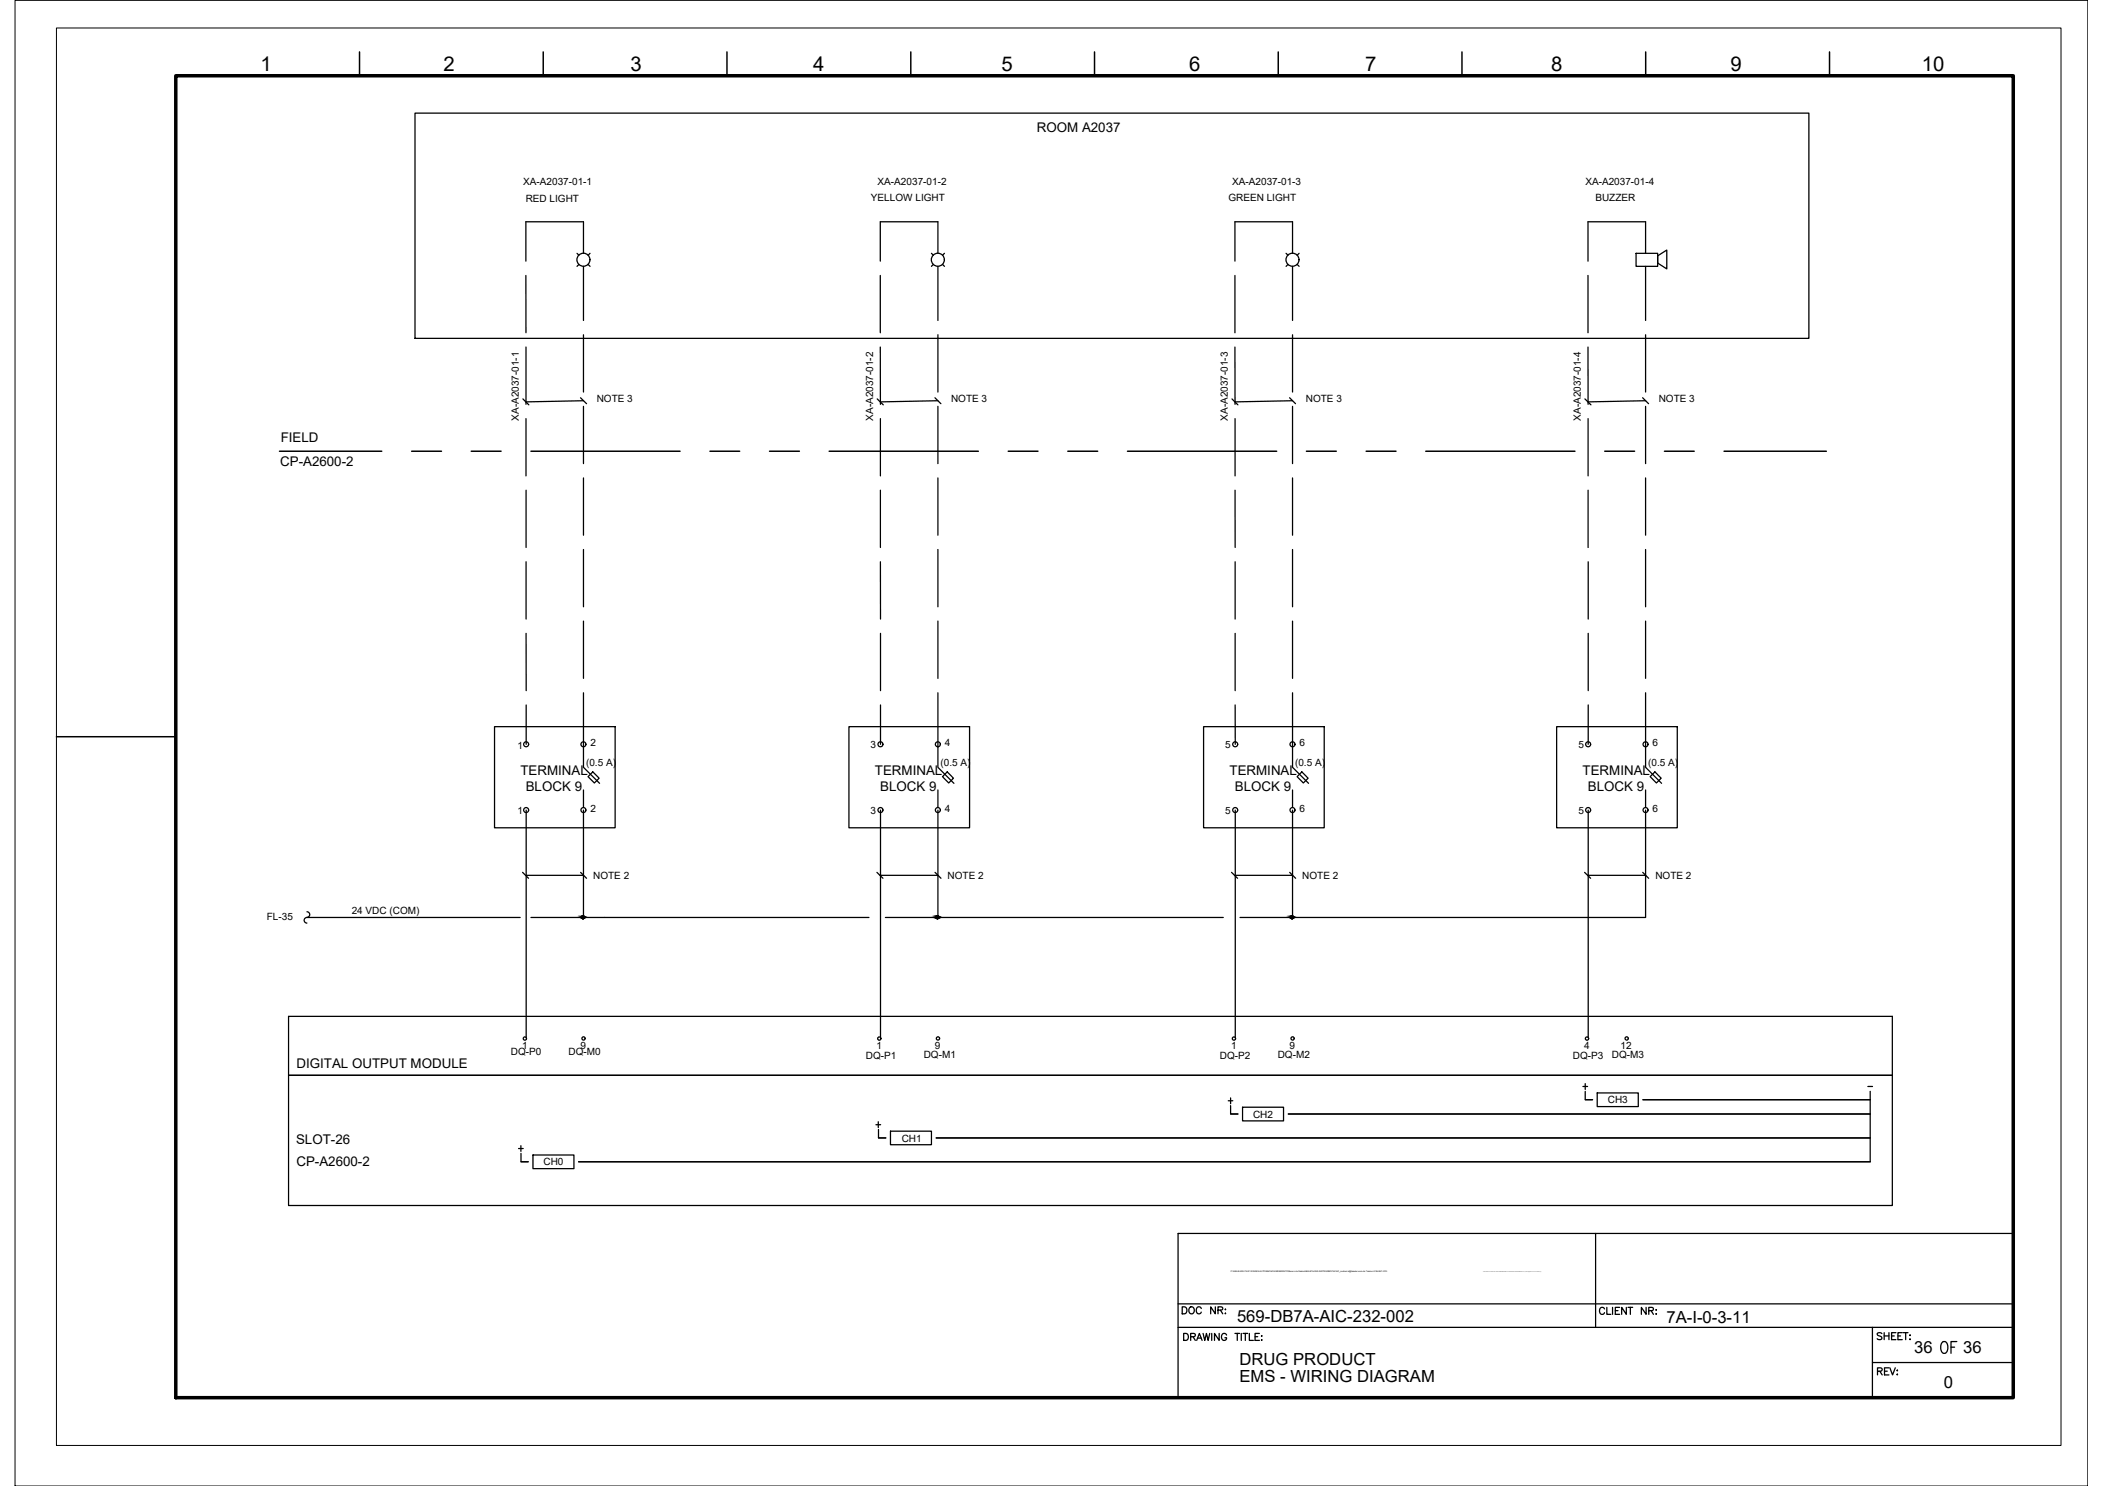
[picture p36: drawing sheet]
<svg xmlns="http://www.w3.org/2000/svg" width="420mm" height="297mm" viewBox="0 0 420 297" stroke-linecap="round" stroke-linejoin="round" font-family="sans-serif">
<defs><g id="words">
<text font-size="5.3" x="387" y="271.6">OF</text>
<g font-size="4.1">
<text x="52.1" y="14.1">1</text>
<text x="88.6" y="14.1">2</text>
<text x="126" y="14.1">3</text>
<text x="162.5" y="14.1">4</text>
<text x="200.2" y="14.1">5</text>
<text x="237.7" y="14.1">6</text>
<text x="272.9" y="14.1">7</text>
<text x="310" y="14.1">8</text>
<text x="345.9" y="14.1">9</text>
<text x="384.2" y="14.1">10</text>
</g>
<g font-size="3.3">
<text x="247.3" y="264.3">569-DB7A-AIC-232-002</text>
<text x="333.1" y="264.5">7A-I-0-3-11</text>
<text x="247.8" y="272.8">DRUG PRODUCT</text>
<text x="382.6" y="270.4">36</text>
<text x="392.4" y="270.4">36</text>
<text x="247.8" y="276.2">EMS - WIRING DIAGRAM</text>
<text x="388.5" y="277.5">0</text>
</g>
<g font-size="2.7">
<text x="207.2" y="26.3">ROOM A2037</text>
<text x="56.1" y="88.3">FIELD</text>
<text x="56" y="93.2">CP-A2600-2</text>
<text x="104" y="154.9">TERMINAL</text>
<text x="174.9" y="154.9">TERMINAL</text>
<text x="245.8" y="154.9">TERMINAL</text>
<text x="316.3" y="154.9">TERMINAL</text>
<text x="105.1" y="158.1">BLOCK 9</text>
<text x="175.9" y="158.1">BLOCK 9</text>
<text x="246.8" y="158.1">BLOCK 9</text>
<text x="317.4" y="158.1">BLOCK 9</text>
<text x="59.3" y="213.4">DIGITAL OUTPUT MODULE</text>
<text x="59.2" y="228.6">SLOT-26</text>
<text x="59.2" y="233.2">CP-A2600-2</text>
</g>
<text font-size="2.6" x="372.5" y="218.4">-</text>
<g font-size="2">
<text x="104.6" y="37">XA-A2037-01-1</text>
<text x="105.1" y="40.3">RED LIGHT</text>
<text x="174.1" y="40.1">YELLOW LIGHT</text>
<text x="175.4" y="37">XA-A2037-01-2</text>
<text x="245.5" y="40.1">GREEN LIGHT</text>
<text x="246.3" y="37">XA-A2037-01-3</text>
<text x="316.9" y="37">XA-A2037-01-4</text>
<text x="318.9" y="40.1">BUZZER</text>
<text x="119.3" y="80.3">NOTE 3</text>
<text x="190.1" y="80.3">NOTE 3</text>
<text x="261" y="80.3">NOTE 3</text>
<text x="331.6" y="80.3">NOTE 3</text>
<text x="103.7" y="84.1" transform="rotate(-90 103.7 84.1)">XA-A2037-01-1</text>
<text x="174.5" y="84.1" transform="rotate(-90 174.5 84.1)">XA-A2037-01-2</text>
<text x="245.4" y="84.1" transform="rotate(-90 245.4 84.1)">XA-A2037-01-3</text>
<text x="316" y="84.1" transform="rotate(-90 316 84.1)">XA-A2037-01-4</text>
<text x="103.5" y="149.6">1</text>
<text x="118" y="149.2">2</text>
<text x="174" y="149.6">3</text>
<text x="188.8" y="149.2">4</text>
<text x="244.9" y="149.6">5</text>
<text x="259.7" y="149.2">6</text>
<text x="315.5" y="149.6">5</text>
<text x="330.3" y="149.2">6</text>
<text x="117.1" y="153">(0.5 A)</text>
<text x="188" y="153">(0.5 A)</text>
<text x="258.9" y="153">(0.5 A)</text>
<text x="329.4" y="153">(0.5 A)</text>
<text x="103.5" y="162.8">1</text>
<text x="118" y="162.4">2</text>
<text x="174" y="162.7">3</text>
<text x="188.8" y="162.4">4</text>
<text x="244.9" y="162.7">5</text>
<text x="259.7" y="162.3">6</text>
<text x="315.5" y="162.7">5</text>
<text x="330.3" y="162.3">6</text>
<text x="118.6" y="175.8">NOTE 2</text>
<text x="189.4" y="175.8">NOTE 2</text>
<text x="260.3" y="175.8">NOTE 2</text>
<text x="330.9" y="175.8">NOTE 2</text>
<text x="53.3" y="183.9">FL-35</text>
<text x="70.3" y="182.8">24 VDC (COM)</text>
<text x="104.4" y="209.7">1</text>
<text x="116" y="209.6">9</text>
<text x="175.2" y="209.7">1</text>
<text x="186.9" y="209.6">9</text>
<text x="246.1" y="209.7">1</text>
<text x="257.8" y="209.6">9</text>
<text x="316.6" y="209.7">4</text>
<text x="323.9" y="209.6">12</text>
<text x="102.1" y="210.8">DQ-P0</text>
<text x="113.7" y="210.8">DQ-M0</text>
<text x="173.1" y="211.6">DQ-P1</text>
<text x="184.6" y="211.6">DQ-M1</text>
<text x="243.8" y="211.6">DQ-P2</text>
<text x="255.4" y="211.6">DQ-M2</text>
<text x="314.4" y="211.6">DQ-P3</text>
<text x="322.2" y="211.6">DQ-M3</text>
<text x="321.4" y="220.5">CH3</text>
<text x="250.5" y="223.4">CH2</text>
<text x="108.6" y="232.9">CH0</text>
<text x="180.2" y="228.2">CH1</text>
</g>
<text font-size=".4" x="246" y="254.3">P:\569-BAXALTA\01.ENG\03.AUTOMACAO\ANDAMENTO\Banco de Dados\569-B7A-INS-INSTRUMENTACAO_moliveira@tessler-com-br-Tessler-5164457.JPG</text>
</g></defs>
<!-- layer: I_DATA -->
<g fill="none" stroke="#000" stroke-width=".25">
<path d="M83 22.6h278.6v45h-278.6zM115.3 50.6l.4 .4M115.7 52.9l-.4 .3M117.6 52.9l.3 .3M117.9 50.6l-.3 .4M186.2 50.6l.4 .4M186.6 52.9l-.4 .3M188.4 52.9l.4 .3M188.8 50.6l-.4 .4M257.1 50.6l.4 .4M257.5 52.9l-.4 .3M259.3 52.9l.4 .3"/>
<path d="M259.7 50.6l-.4 .4M104.5 79.7l1.2 1.2M116 79.5l1.2 1.2M175.3 79.7l1.3 1.2M186.9 79.5l1.2 1.2M246.3 79.7l1.1 1.2M257.8 79.5l1.2 1.2M316.8 79.7l1.2 1.2M328.3 79.5l1.2 1.2M116.6 80.1l-11.5 .2M187.5 80.1l-11.5 .2M258.4 80.1l-11.6 .2"/>
<path d="M328.9 80.1l-11.5 .2M98.8 145.3h24.2v20.2h-24.2zM169.7 145.3h24.1v20.2h-24.1zM240.6 145.3h24.1v20.2h-24.1zM311.2 145.3h24.1v20.2h-24.1zM104.5 174.4l1.1 1.2M105.1 175h11.5M116.1 174.4l1.1 1.2M175.3 174.4l1.2 1.2M175.9 175h11.6M186.9 174.4l1.2 1.2M246.2 174.4l1.2 1.2"/>
<path d="M246.8 175h11.6M257.8 174.4l1.2 1.2M316.7 174.4l1.2 1.2M317.4 175h11.6M328.4 174.4l1.1 1.2M57.7 203.2h320.5v37.8h-320.5zM246 219.5v1.1M316.4 217.2h.9M316.9 218.2v1.6h1.4h-1.4M316.9 216.6v1.2M319.3 218.5h8.2v2.7h-8.2zM328.4 219.8h45.4"/>
<path d="M373.8 218.2v14h-258.1M378.2 215h-320.5h320.5M103.7 229.6h.9M104.1 229v1.2M104.1 230.6v1.6h1.5h-1.5M106.5 230.9h8.2v2.7h-8.2zM175.1 224.8h.9M175.6 224.2v1.2M175.6 225.8v1.7h1.5h-1.5M178 226.1h8.2v2.7h-8.2zM187.1 227.5h186.7M245.5 220h.9"/>
<path d="M246 221v1.7h1.4h-1.4M248.4 221.3h8.2v2.8h-8.2zM257.5 222.7h116.3"/>
<circle cx="116.6" cy="51.9" r="1.3"/>
<circle cx="187.5" cy="51.9" r="1.3"/>
<circle cx="258.3" cy="51.9" r="1.3"/>
<circle cx="105.2" cy="148.8" r=".5"/>
<circle cx="116.6" cy="148.8" r=".5"/>
<circle cx="176" cy="148.8" r=".5"/>
<circle cx="187.5" cy="148.8" r=".5"/>
<circle cx="246.9" cy="148.8" r=".5"/>
<circle cx="258.3" cy="148.8" r=".5"/>
<circle cx="317.4" cy="148.8" r=".5"/>
<circle cx="328.9" cy="148.8" r=".5"/>
<circle cx="105.2" cy="161.9" r=".5"/>
<circle cx="116.6" cy="161.9" r=".5"/>
<circle cx="176" cy="161.9" r=".5"/>
<circle cx="187.5" cy="161.9" r=".5"/>
<circle cx="246.9" cy="161.9" r=".5"/>
<circle cx="258.3" cy="161.9" r=".5"/>
<circle cx="317.4" cy="161.9" r=".5"/>
<circle cx="328.9" cy="161.9" r=".5"/>
<circle cx="104.9" cy="207.6" r=".33"/>
<circle cx="116.6" cy="207.6" r=".33"/>
<circle cx="175.8" cy="207.6" r=".33"/>
<circle cx="187.5" cy="207.6" r=".33"/>
<circle cx="246.6" cy="207.6" r=".33"/>
<circle cx="258.4" cy="207.6" r=".33"/>
<circle cx="317.2" cy="207.6" r=".33"/>
<circle cx="325.2" cy="207.6" r=".33"/>
</g>
<!-- layer: G-TTLB-TTLB -->
<path d="M35.1 15.1h367.3v264.3h-367.3z" fill="none" stroke="#000" stroke-width=".7"/>
<!-- layer: G-TTLB-OTLN -->
<path d="M11.3 5.6h400.7v283.3h-400.7z" fill="none" stroke="#000" stroke-width=".2"/>
<!-- layer: G-TTLB-INDX -->
<path d="M71.9 10.4v4.7M108.6 10.4v4.7M145.3 10.4v4.7M182.1 10.4v4.7M218.8 10.4v4.7M255.5 10.4v4.7M292.2 10.4v4.7M329 10.4v4.7M365.7 10.4v4.7M11.3 147.3h23.8" fill="none" stroke="#000" stroke-width=".3"/>
<!-- layer: LGSP IA4$0$LG_PLOT -->
<path d="M318.9 246.6v18.7M235.5 279.4h166.9M235.5 260.6h166.9M235.5 265.3h166.9M374.3 272.4h28.1M374.3 265.3v14.1" fill="none" stroke="#000" stroke-width=".25"/>
<!-- layer: LG_PLOT -->
<g fill="none" stroke="#000" stroke-width=".25">
<path d="M402.4 246.6h-166.9v32.8M236.3 261.2h.5a.75 .75 0 0 1 .5 .7 .75 .75 0 0 1-.5 .7h-.5zM236.6 266.5h.5a.75 .75 0 0 1 .5 .7 .75 .75 0 0 1-.5 .7h-.5zM237.8 261.4l.1-.1a.66 .66 0 0 1 .8 .6 .66 .66 0 0 1-.8 .7l-.3-.5zM238 267.2l.8-.1 .1-.2v-.2l-.9-.2v1.4M238.5 267.2l.4 .7M239.2 267.9l.5-1.4 .6 1.4M239.4 267.5h.7M240.1 261.6a.51 .51 0 0 0-.6-.4 .51 .51 0 0 0-.4 .6v.3a.51 .51 0 0 0 .4 .5 .51 .51 0 0 0 .6-.3M240.5 266.5l.3 1.4 .4-1.4 .3 1.4 .3-1.4M242.2 266.5v1.4M242.9 261.2v1.4l-.9-1.4v1.4"/>
<path d="M243.5 261.9l.8-.1 .1-.2-.1-.2-.8-.2v1.4M243.7 266.5v1.4l-.9-1.4v1.4M243.9 261.9l.5 .7M244.9 261.8h.1zM244.9 262.6h.1zM245.2 266.9a.52 .52 0 0 0-.6-.4 .52 .52 0 0 0-.4 .6v.3a.51 .51 0 0 0 .5 .5 .51 .51 0 0 0 .5-.5h-.4M246.8 266.5h1M247.3 266.5v1.4M248.1 266.5v1.4M248.5 266.5h.9M248.9 266.5v1.4M249.7 266.5v1.4h.8"/>
<path d="M250.9 267.2h.5M251.7 266.5h-.8v1.4h.8M252.1 267.1h.2zM252.1 267.9h.2zM320.7 261.6a.51 .51 0 0 0-.6-.3 .51 .51 0 0 0-.4 .6v.3a.51 .51 0 0 0 .4 .5 .51 .51 0 0 0 .6-.3M321.2 261.3v1.4h.8M322.3 261.3v1.4M322.9 262h.5M323.7 261.3h-.8v1.4h.8M325.1 261.3v1.4l-1-1.4v1.4M325.4 261.3h.9M325.9 261.3v1.4"/>
<path d="M329 261.3v1.4l-.9-1.4v1.4M329.6 262l.8-.1 .1-.2-.1-.2-.8-.2v1.4M330 262l.5 .7M331 261.9h.1zM331 262.7h.1zM375.3 274.1l.8-.1 .1-.5-.9-.1v1.4M375.8 274.1l.4 .7M376.2 266.6l-.4-.2-.6 .2 .1 .3 .7 .3 .2 .2v.2l-.4 .2-.6-.2M376.6 266.4v1.4M376.6 267h1M376.7 274.1h.5M377.6 273.4h-.9v1.4h.9"/>
<path d="M377.6 266.4v1.4M377.8 273.4l.5 1.4 .5-1.4M378.1 267h.5M379 266.4h-.9v1.4h.9M379.2 273.9h.1zM379.2 274.8h.1zM379.4 267h.5M380.2 266.4h-.8v1.4h.8M380.4 266.4h1M380.9 266.4v1.4M381.7 266.9h.1zM381.8 267.7v.1z"/>
</g>
<!-- layer: I_LIMIT_LINE -->
<g fill="none" stroke="#000" stroke-width=".3">
<path d="M55.9 90.2h20.4M82.3 90.2h5.9M94.2 90.2h6M106.1 90.2h29.8M141.9 90.2h5.9M153.8 90.2h6M165.7 90.2h29.9M201.5 90.2h6M213.4 90.2h6M225.4 90.2h29.8M261.1 90.2h6M273.1 90.2h5.9"/>
<path d="M285 90.2h29.8M320.8 90.2h5.9M332.7 90.2h5.9M344.6 90.2h20.5"/>
</g>
<!-- layer: EI-CTRL -->
<path d="M116.6 149.3v4.1l3.2 3.2M116.6 157.9v3.5M118.5 154.3l1.3 1.3-1 .9-1.3-1.3zM187.5 149.3v4.1l3.2 3.2M187.5 157.9v3.5M189.3 154.3l1.3 1.3-1 .9-1.2-1.3zM258.4 149.3v4.1l3.2 3.2M258.4 157.9v3.5M260.2 154.3l1.3 1.3-1 .9-1.2-1.3zM328.9 149.3v4.1l3.2 3.2M328.9 157.9v3.5M330.8 154.3l1.2 1.3-.9 .9-1.3-1.3z" fill="none" stroke="#000" stroke-width=".25"/>
<!-- layer: I_TABS -->
<g fill="none" stroke="#000" stroke-width=".25">
<path d="M105.1 55.1v11.4M116.6 50.6v-6.3h-11.5v7.9M116.6 53.2v10.9M176 55.1v11.4M187.5 50.6v-6.3h-11.5v7.9M187.5 53.2v10.9M246.8 55.1v11.4M258.4 50.6v-6.3h-11.6v7.9M258.4 53.2v10.9M317.4 55.1v11.4M328.9 50.6v-6.3h-11.5v7.9M328.9 53.2v10.9"/>
<path d="M105.1 69.4v11.4M116.6 66.9v11.5M176 69.4v11.4M187.5 66.9v11.5M246.8 69.4l.1 11.4M258.4 66.9v11.5M317.4 69.4v11.4M328.9 66.9v11.5M105.1 83.7v11.4M105.2 98v11.4M116.6 81.2v11.5M116.6 95.5v11.5"/>
<path d="M176 83.7v11.4M176 98v11.4M187.5 81.2v11.5M187.5 95.5v11.5M246.9 98v11.4M246.9 83.7v11.4M258.4 81.2v11.5M258.4 95.5v11.5M317.4 83.7v11.4M317.4 98v11.4M328.9 81.2v11.5M328.9 95.5v11.5"/>
<path d="M105.2 112.3v11.4M116.6 109.8v11.5M176 112.3v11.4M187.5 109.8v11.5M246.9 112.3v11.4M258.4 109.8v11.5M317.5 112.3v11.4M328.9 109.8v11.5M105.2 126.6v11.5M116.6 124.1v11.5M116.6 138.5v10.8M176 126.6v11.5"/>
<path d="M187.5 124.1v11.5M187.5 138.5v10.8M246.9 126.6v11.5M258.4 124.1v11.5M258.4 138.5v10.8M317.5 126.6v11.5M328.9 124.1v11.5M328.9 138.5v10.8M105.2 140.9v7.9M176 140.9v7.9M246.9 140.9v7.9M317.5 140.9v7.9"/>
<path d="M61.4 182.3a.56 .56 0 0 1 .5 .5 .56 .56 0 0 1-.5 .6 .57 .57 0 0 0-.6 .5 .57 .57 0 0 0 .6 .6"/>
</g>
<!-- layer: 0 -->
<g fill="none" stroke="#000" stroke-width=".25">
<path d="M327 50.6h4.3v2.6h-4.3zM331.3 51.1l1.9-1.1v3.7l-1.9-1.1zM105.2 161.9v45.5M116.6 161.9v21.5M176 161.9v45.5M187.5 161.9v21.5M246.9 161.9v45.5M258.4 161.9v21.5M317.5 161.9v45.5M328.9 161.9v21.5h-81M61.4 183.4h42.6M106.1 183.4h67.6"/>
<path d="M177 183.4h67.5"/>
<circle cx="116.5" cy="183.4" r=".29"/>
<circle cx="187.4" cy="183.4" r=".29"/>
<circle cx="258.3" cy="183.4" r=".29"/>
</g>
<g fill="#000" stroke="#000" stroke-width=".2">
<path d="M116.4 183.1h.1zM187.3 183.1h.1zM258.2 183.1h.1z"/>
<path d="M116.4 183.1h.1zM116.4 183.1h.1z"/>
<path d="M116.4 183.1h.1zM116.4 183.1h.1z"/>
<path d="M116.4 183.1l.1 .1zM116.4 183.1l.1 .1z"/>
<path d="M116.3 183.2h.2zM116.3 183.2h.2z"/>
<path d="M116.3 183.2l.2 .1zM116.3 183.2l.2 .1z"/>
<path d="M116.3 183.3h.2zM116.3 183.3h.2z"/>
<path d="M116.3 183.3l.2 .1zM116.3 183.3l.2 .1z"/>
<path d="M116.5 183.1h.1zM116.5 183.1h.1z"/>
<path d="M116.5 183.6h.1zM116.5 183.6h.1z"/>
<path d="M116.5 183.1h.2zM116.5 183.1h.2z"/>
<path d="M116.4 183.6h.3zM116.4 183.6h.2z"/>
<path d="M116.5 183.1h.2zM116.5 183.1h.2z"/>
<path d="M116.4 183.6h.3zM116.4 183.6h.3z"/>
<path d="M116.5 183.1l.3 .1zM116.5 183.1l.3 .1z"/>
<path d="M116.3 183.6h.5zM116.3 183.6h.4z"/>
<path d="M116.5 183.2h.3zM116.5 183.2h.3z"/>
<path d="M116.5 183.2l.3 .1zM116.5 183.2l.3 .1z"/>
<path d="M116.3 183.5h.5zM116.3 183.5l.5 .1z"/>
<path d="M116.5 183.3h.3zM116.5 183.3h.3z"/>
<path d="M116.3 183.5h.5zM116.3 183.5h.5z"/>
<path d="M116.5 183.3l.3 .1zM116.5 183.3l.3 .1z"/>
<path d="M116.2 183.4h.6zM116.2 183.4h.6z"/>
<path d="M116.3 183.4h.5zM116.3 183.4l.5 .1z"/>
<path d="M187.3 183.1h.1zM187.2 183.1h.2z"/>
<path d="M187.2 183.1h.2zM187.2 183.1h.2z"/>
<path d="M187.2 183.1l.2 .1zM187.2 183.1l.2 .1z"/>
<path d="M187.2 183.2h.2zM187.2 183.2h.2z"/>
<path d="M187.1 183.2l.3 .1zM187.1 183.2l.3 .1z"/>
<path d="M187.1 183.3h.3zM187.1 183.3h.3z"/>
<path d="M187.1 183.3l.3 .1zM187.1 183.3l.3 .1z"/>
<path d="M187.3 183.6h.2zM187.3 183.6h.1z"/>
<path d="M187.4 183.1h.1zM187.4 183.1h.1z"/>
<path d="M187.3 183.6h.2zM187.3 183.6h.2z"/>
<path d="M187.4 183.1h.2zM187.4 183.1h.2z"/>
<path d="M187.2 183.6h.4zM187.2 183.6h.3z"/>
<path d="M187.4 183.1l.2 .1zM187.4 183.1l.2 .1z"/>
<path d="M187.4 183.2h.2zM187.4 183.2h.2z"/>
<path d="M187.2 183.6h.4zM187.2 183.6h.4z"/>
<path d="M187.1 183.5h.5zM187.1 183.5l.5 .1z"/>
<path d="M187.4 183.2l.3 .1zM187.4 183.2l.3 .1z"/>
<path d="M187.4 183.3h.3zM187.4 183.3h.3z"/>
<path d="M187.4 183.3l.3 .1zM187.4 183.3l.3 .1z"/>
<path d="M187.1 183.4h.6zM187.1 183.4h.6z"/>
<path d="M187.1 183.4l.6 .1zM187.1 183.4l.6 .1z"/>
<path d="M187.1 183.5h.6zM187.1 183.5h.5z"/>
<path d="M258.2 183.1h.1zM258.1 183.1h.2z"/>
<path d="M258.1 183.1h.2zM258.1 183.1h.2z"/>
<path d="M258.1 183.1l.2 .1zM258.1 183.1l.2 .1z"/>
<path d="M258 183.2h.3zM258 183.2h.3z"/>
<path d="M258 183.2l.3 .1zM258 183.2l.3 .1z"/>
<path d="M258 183.3h.3zM258 183.3h.3z"/>
<path d="M258 183.3l.3 .1zM258 183.3l.3 .1z"/>
<path d="M258.3 183.1h.1zM258.3 183.1h.1z"/>
<path d="M258.2 183.6h.2zM258.2 183.6h.1z"/>
<path d="M258.3 183.1h.1zM258.3 183.1h.1z"/>
<path d="M258.1 183.6h.3zM258.1 183.6h.3z"/>
<path d="M258.3 183.1h.2zM258.3 183.1h.2z"/>
<path d="M258.1 183.6h.3zM258.1 183.6h.3z"/>
<path d="M258.3 183.1l.2 .1zM258.3 183.1l.2 .1z"/>
<path d="M258.3 183.2h.2zM258.3 183.2h.2z"/>
<path d="M258.1 183.6h.4zM258.1 183.6h.3z"/>
<path d="M258.3 183.2l.3 .1zM258.3 183.2l.3 .1z"/>
<path d="M258 183.5h.5zM258 183.5l.5 .1z"/>
<path d="M258.3 183.3h.3zM258.3 183.3h.3z"/>
<path d="M258.3 183.3l.3 .1zM258.3 183.3l.3 .1z"/>
<path d="M258 183.4l.6 .1zM258 183.4l.6 .1z"/>
<path d="M258 183.5h.6zM258 183.5h.5z"/>
<path d="M258 183.4h.6zM258 183.4h.6z"/>
</g>
<path d="M3 .1h414.3v296.9h-414.3z" fill="none" stroke="#000" stroke-width=".2"/>
<use href="#words"/>
</svg>
